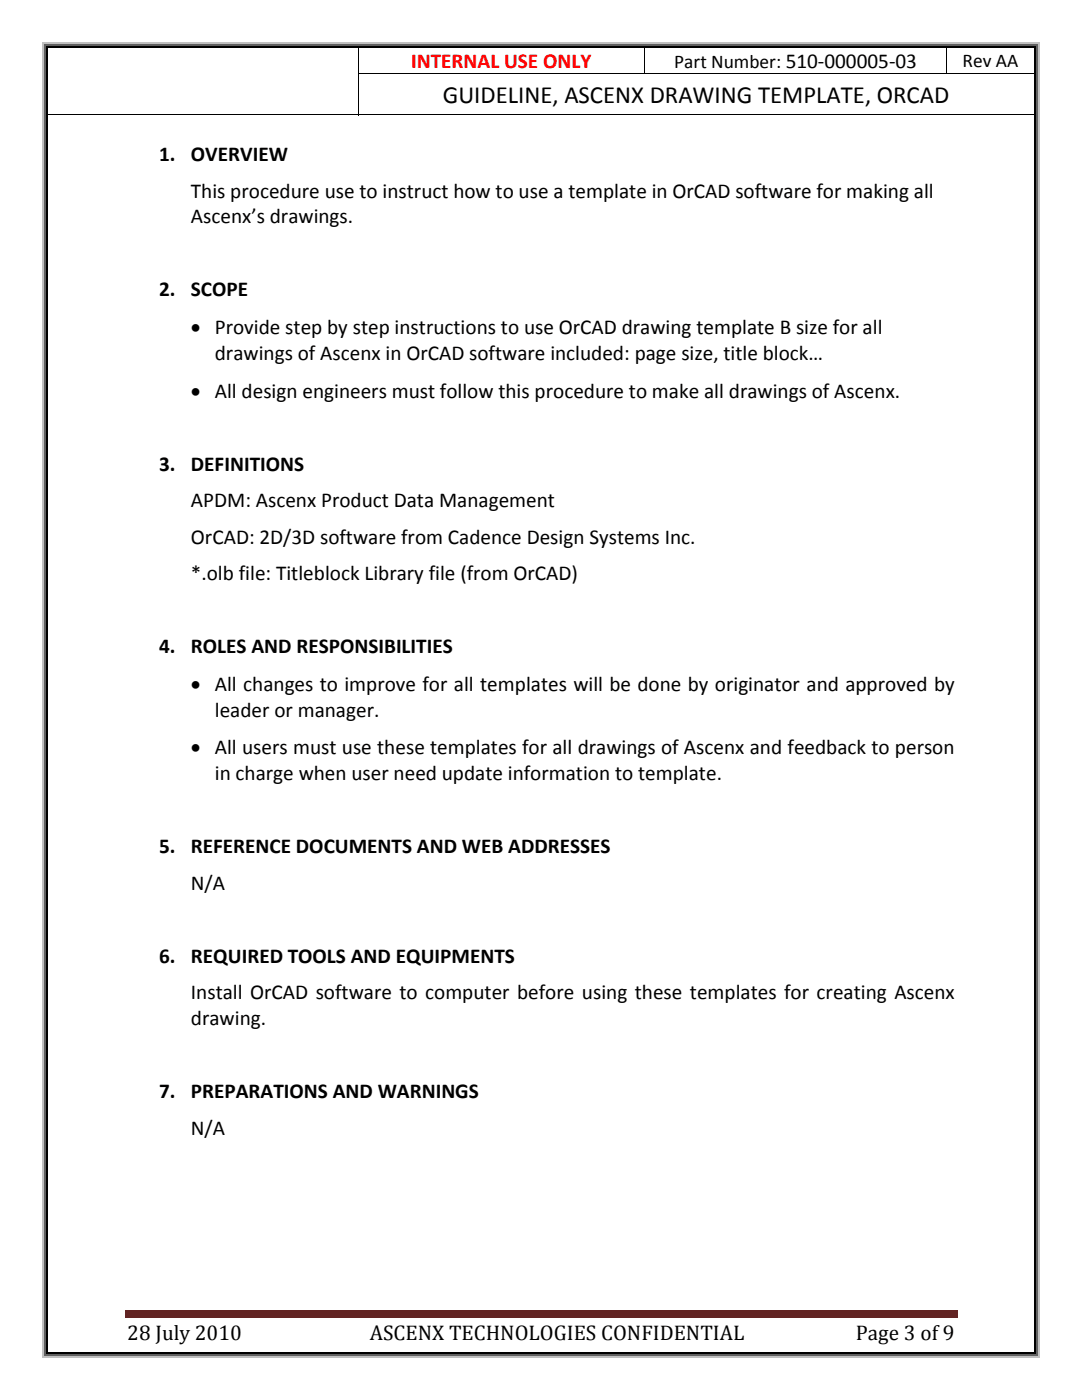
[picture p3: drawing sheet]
<svg xmlns="http://www.w3.org/2000/svg" width="216mm" height="279mm" viewBox="0 0 216 279" stroke-linecap="round" stroke-linejoin="round" font-family="sans-serif">
<defs><g id="words">
<text font-size="4.9" x="88.3" y="20.5">GUIDELINE, ASCENX DRAWING TEMPLATE, ORCAD</text>
<text font-size="4.2" fill="#f00" x="82" y="13.5">INTERNAL USE ONLY</text>
<g font-size="4.2">
<text x="31.7" y="32.2">1.</text>
<text x="38.1" y="32.2">OVERVIEW</text>
<text x="38.1" y="39.4">This procedure use to instruct how to use a template in OrCAD software for making all</text>
<text x="38.1" y="44.6">Ascenx’s drawings.</text>
<text x="31.7" y="59.2">2.</text>
<text x="38.1" y="59.2">SCOPE</text>
<text x="38.1" y="66.7">• Provide step by step instructions to use OrCAD drawing template B size for all</text>
<text x="42.9" y="71.8">drawings of Ascenx in OrCAD software included: page size, title block…</text>
<text x="38.1" y="79.3">• All design engineers must follow this procedure to make all drawings of Ascenx.</text>
<text x="31.8" y="93.9">3.</text>
<text x="38.1" y="93.9">DEFINITIONS</text>
<text x="38.1" y="101.2">APDM: Ascenx Product Data Management</text>
<text x="38.1" y="108.5">OrCAD: 2D/3D software from Cadence Design Systems Inc.</text>
<text x="38.1" y="115.8">*.olb file: Titleblock Library file (from OrCAD)</text>
<text x="31.8" y="130.3">4.</text>
<text x="38.1" y="130.3">ROLES AND RESPONSIBILITIES</text>
<text x="38.1" y="137.8">• All changes to improve for all templates will be done by originator and approved by</text>
<text x="42.9" y="143">leader or manager.</text>
<text x="38.1" y="150.5">• All users must use these templates for all drawings of Ascenx and feedback to person</text>
<text x="42.9" y="155.7">in charge when user need update information to template.</text>
<text x="31.8" y="170.3">5.</text>
<text x="38.1" y="170.3">REFERENCE DOCUMENTS AND WEB ADDRESSES</text>
<text x="38.1" y="177.5">N/A</text>
<text x="31.8" y="192.1">6.</text>
<text x="38.1" y="192.1">REQUIRED TOOLS AND EQUIPMENTS</text>
<text x="38.1" y="199.4">Install OrCAD software to computer before using these templates for creating Ascenx</text>
<text x="38.1" y="204.6">drawing.</text>
<text x="31.8" y="219.1">7.</text>
<text x="38.1" y="219.1">PREPARATIONS AND WARNINGS</text>
<text x="38.1" y="226.4">N/A</text>
<text x="25.4" y="267.4">28 July 2010</text>
<text x="73.8" y="267.4">ASCENX TECHNOLOGIES CONFIDENTIAL</text>
<text x="170.8" y="267.4">Page 3 of 9</text>
</g>
<g font-size="3.9">
<text x="134.5" y="13.5">Part Number: 510‐000005‐03</text>
<text x="192.1" y="13.4">Rev AA</text>
</g>
</g></defs>
<path d="M71.4 14.7h135M71.4 9.5v5.2M71.4 14.8v8.2M128.6 9.5v5.2M188.9 9.5v5.2M9.5 22.9h61.9M71.5 22.9h134.9" fill="none" stroke="#000" stroke-width=".2"/>
<path d="M24.9 261.4h166.1v1.1h-166.1z" fill="#622423"/>
<path d="M24.9 262.9h166.1" fill="none" stroke="#622423" stroke-width=".25"/>
<g fill="#c0c0c0">
<path d="M8.5 8.5h.2v1h-.2z"/>
<path d="M8.5 8.5h1v.2h-1z"/>
</g>
<g fill="#606060">
<path d="M8.7 8.7h.5v.8h-.5z"/>
<path d="M8.7 8.7h.8v.5h-.8z"/>
</g>
<path d="M9.2 9.2h.3v.3h-.3z" fill="#000"/>
<path d="M9.5 8.6h196.9" fill="none" stroke="#c0c0c0" stroke-width=".25"/>
<path d="M9.5 8.7h196.9v.5h-196.9z" fill="#606060"/>
<path d="M9.5 9.4h196.9" fill="none" stroke="#000" stroke-width=".25"/>
<g fill="#c0c0c0">
<path d="M207.2 8.5h.2v1h-.2z"/>
<path d="M206.4 8.5h1v.2h-1z"/>
</g>
<g fill="#606060">
<path d="M206.7 8.7h.5v.8h-.5z"/>
<path d="M206.4 8.7h.8v.5h-.8z"/>
</g>
<path d="M206.4 9.2h.3v.3h-.3z" fill="#000"/>
<path d="M8.6 9.5v260.4" fill="none" stroke="#c0c0c0" stroke-width=".25"/>
<path d="M8.7 9.5h.5v260.4h-.5z" fill="#606060"/>
<path d="M9.4 9.5v260.4" fill="none" stroke="#000" stroke-width=".25"/>
<path d="M207.3 9.5v260.4" fill="none" stroke="#c0c0c0" stroke-width=".25"/>
<path d="M206.7 9.5h.5v260.4h-.5z" fill="#606060"/>
<path d="M206.5 9.5v260.4" fill="none" stroke="#000" stroke-width=".25"/>
<g fill="#c0c0c0">
<path d="M8.5 269.9h.2v1h-.2z"/>
<path d="M8.5 270.7h1v.2h-1z"/>
</g>
<g fill="#606060">
<path d="M8.7 269.9h.5v.8h-.5z"/>
<path d="M8.7 270.2h.8v.5h-.8z"/>
</g>
<path d="M9.2 269.9h.3v.3h-.3z" fill="#000"/>
<path d="M9.5 270.8h196.9" fill="none" stroke="#c0c0c0" stroke-width=".25"/>
<path d="M9.5 270.2h196.9v.5h-196.9z" fill="#606060"/>
<path d="M9.5 270h196.9" fill="none" stroke="#000" stroke-width=".25"/>
<g fill="#c0c0c0">
<path d="M207.2 269.9h.2v1h-.2z"/>
<path d="M206.4 270.7h1v.2h-1z"/>
</g>
<g fill="#606060">
<path d="M206.7 269.9h.5v.8h-.5z"/>
<path d="M206.4 270.2h.8v.5h-.8z"/>
</g>
<path d="M206.4 269.9h.3v.3h-.3z" fill="#000"/>
<use href="#words"/>
</svg>
